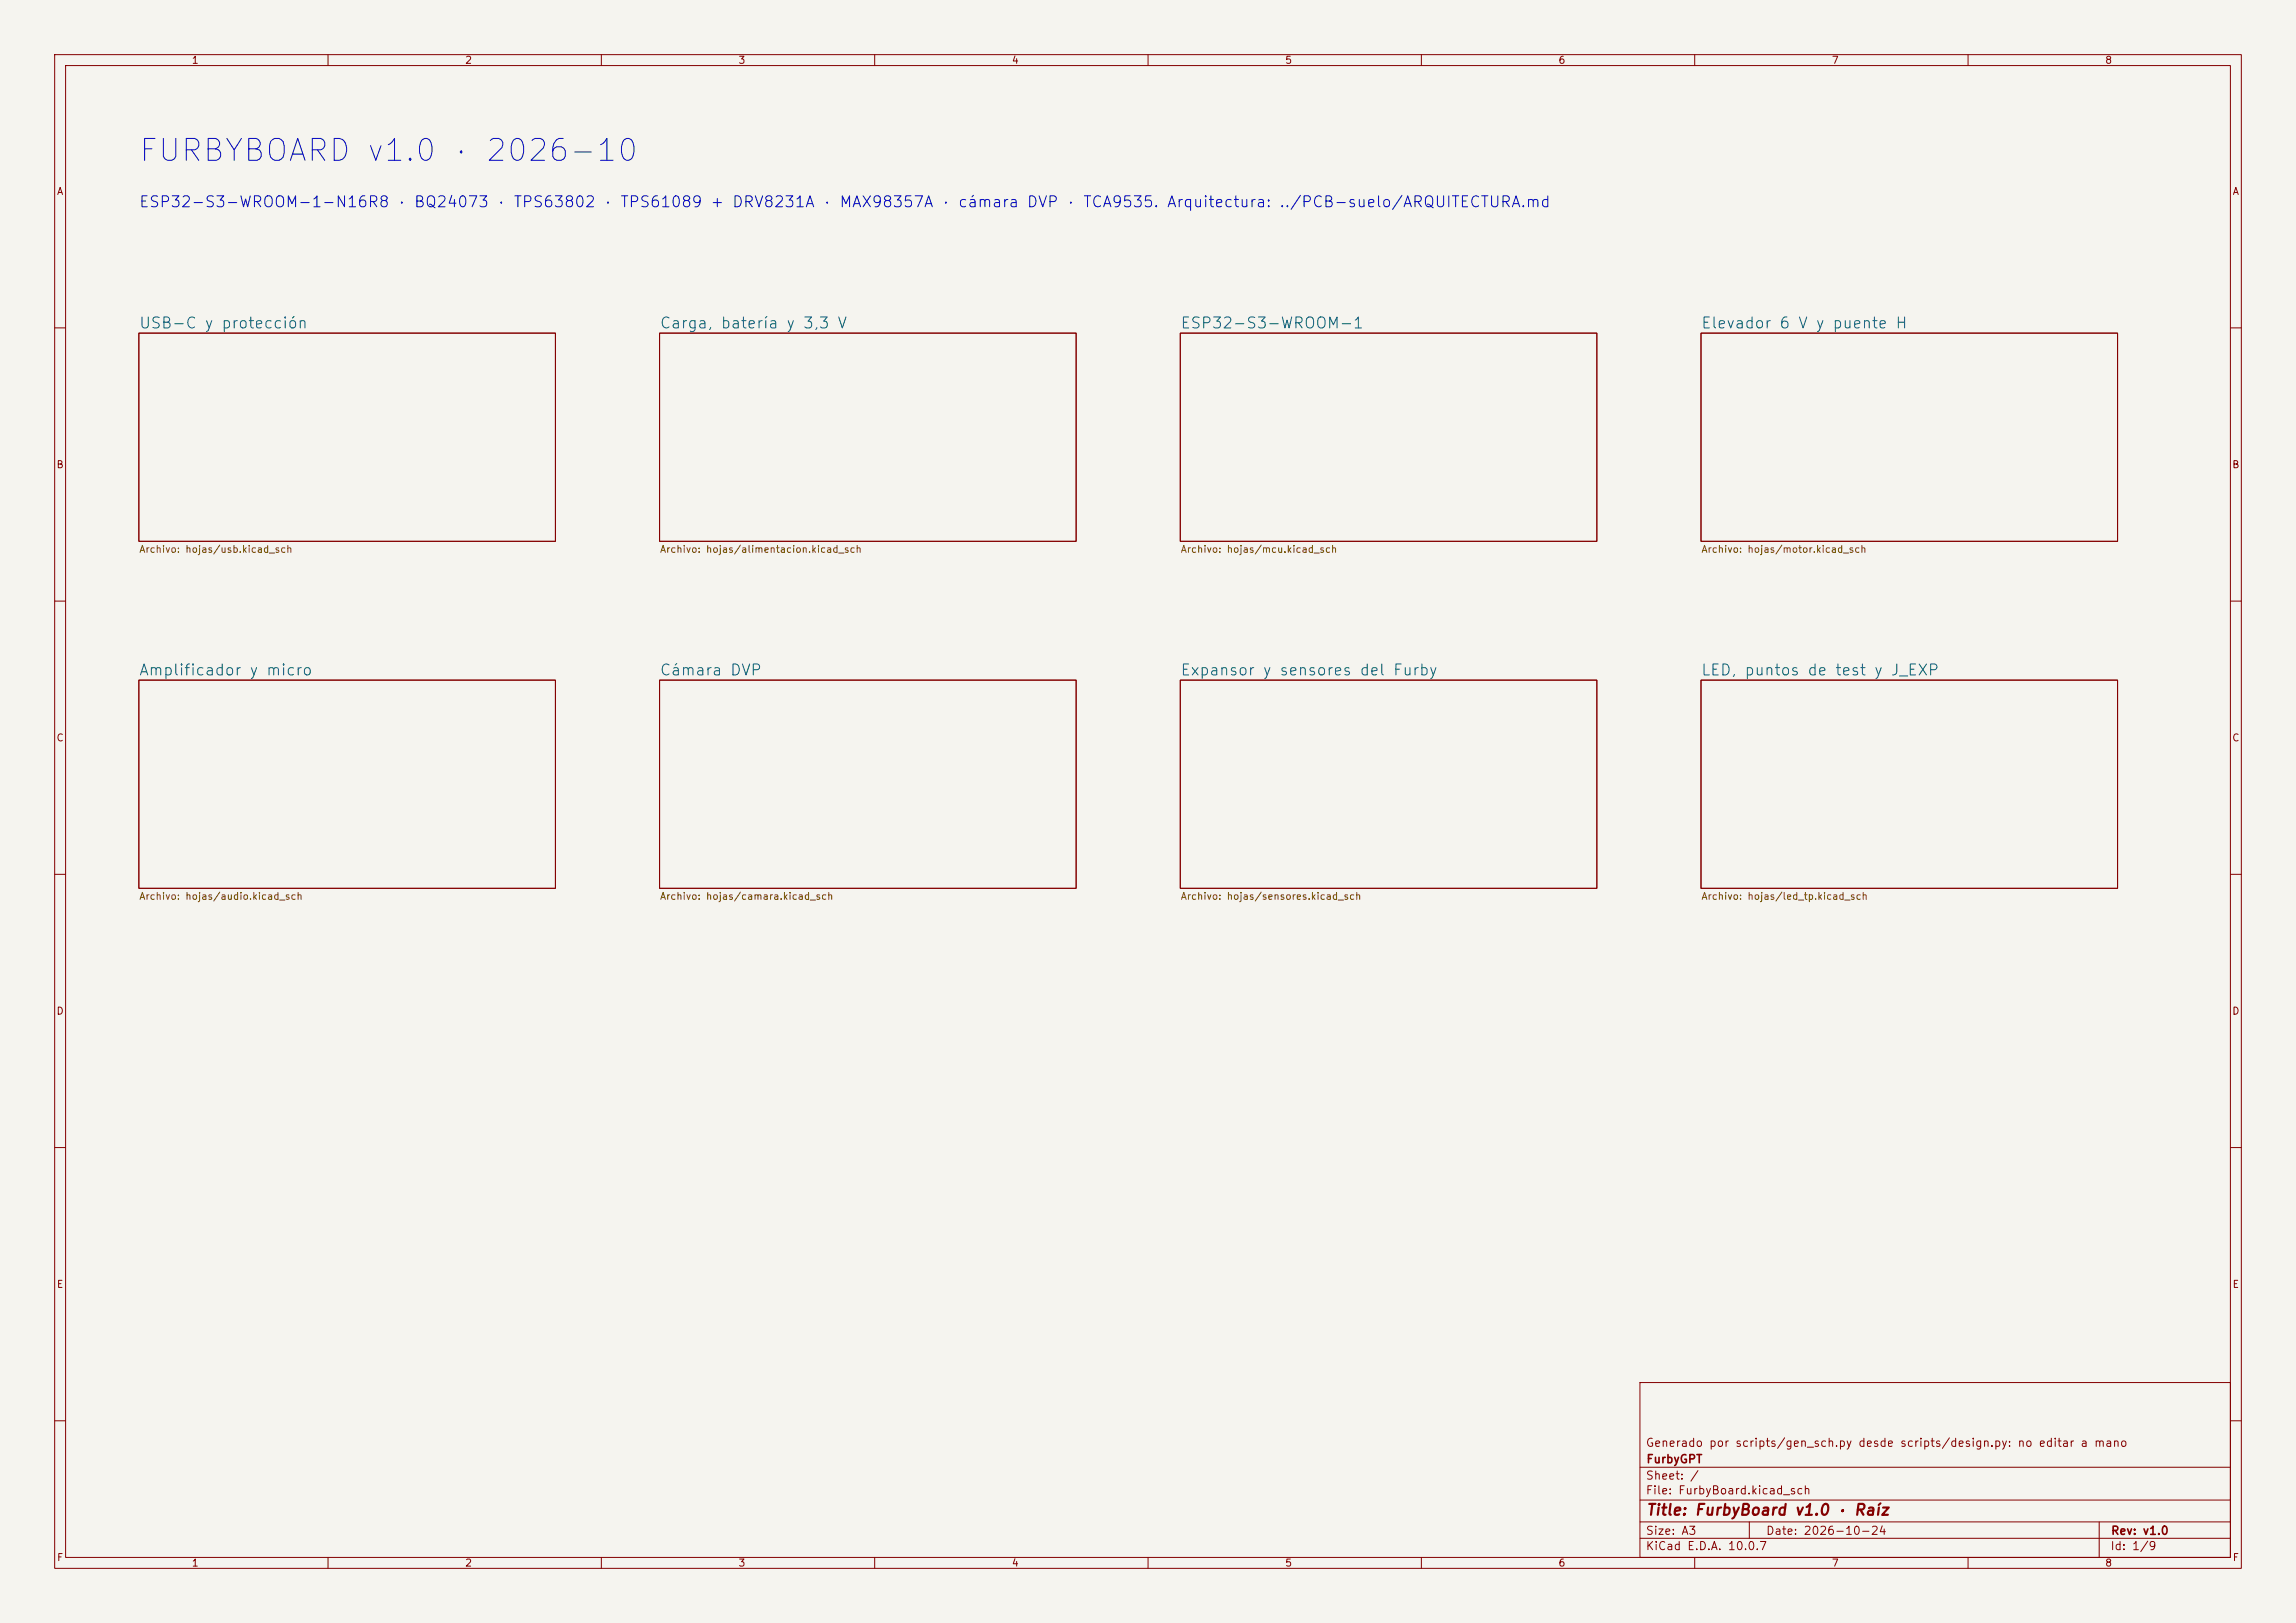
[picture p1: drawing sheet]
<svg xmlns="http://www.w3.org/2000/svg" width="420mm" height="297mm" viewBox="0 0 420 297" stroke-linecap="round" stroke-linejoin="round" font-family="sans-serif">
<defs><g id="words">
<text font-size="4" fill="#0000c2" x="25.1" y="30.5">FURBYBOARD v1.0 · 2026-10</text>
<text font-size="2" fill="#0000c2" x="25.3" y="38.4">ESP32-S3-WROOM-1-N16R8 · BQ24073 · TPS63802 · TPS61089 + DRV8231A · MAX98357A · cámara DVP · TCA9535. Arquitectura: ../PCB-suelo/ARQUITECTURA.md</text>
<g font-size="2" fill="#006464">
<text x="25.3" y="60.6">USB-C y protección</text>
<text x="120.6" y="60.6">Carga, batería y 3,3 V</text>
<text x="215.8" y="60.6">ESP32-S3-WROOM-1</text>
<text x="311.1" y="60.6">Elevador 6 V y puente H</text>
<text x="25.3" y="124.1">Amplificador y micro</text>
<text x="120.6" y="124.1">Cámara DVP</text>
<text x="215.8" y="124.1">Expansor y sensores del Furby</text>
<text x="311.1" y="124.1">LED, puntos de test y J_EXP</text>
</g>
<text font-size="2" fill="#840000" x="301" y="277.8">Title: FurbyBoard v1.0 · Raíz</text>
<g font-size="1.5" fill="#840000">
<text x="300.9" y="265.1">Generado por scripts/gen_sch.py desde scripts/design.py: no editar a mano</text>
<text x="301" y="268.1">FurbyGPT</text>
<text x="300.9" y="273.8">File: FurbyBoard.kicad_sch</text>
<text x="300.9" y="271.1">Sheet: /</text>
<text x="300.9" y="281.2">Size: A3</text>
<text x="322.9" y="281.2">Date: 2026-10-24</text>
<text x="386" y="281.2">Rev: v1.0</text>
<text x="300.9" y="284">KiCad E.D.A. 10.0.7</text>
<text x="385.9" y="284">Id: 1/9</text>
</g>
<g font-size="1.3" fill="#840000">
<text x="35" y="12">1</text>
<text x="85" y="12">2</text>
<text x="135" y="12">3</text>
<text x="185" y="12">4</text>
<text x="235" y="12">5</text>
<text x="285" y="12">6</text>
<text x="335" y="12">7</text>
<text x="385" y="12">8</text>
<text x="10.3" y="36">A</text>
<text x="408.3" y="36">A</text>
<text x="10.2" y="86">B</text>
<text x="408.2" y="86">B</text>
<text x="10.2" y="136">C</text>
<text x="408.2" y="136">C</text>
<text x="10.2" y="186">D</text>
<text x="408.2" y="186">D</text>
<text x="10.3" y="236">E</text>
<text x="408.3" y="236">E</text>
<text x="10.3" y="286">F</text>
<text x="35" y="287">1</text>
<text x="85" y="287">2</text>
<text x="135" y="287">3</text>
<text x="185" y="287">4</text>
<text x="235" y="287">5</text>
<text x="285" y="287">6</text>
<text x="335" y="287">7</text>
<text x="385" y="287">8</text>
<text x="408.3" y="286">F</text>
</g>
<g font-size="1.3" fill="#725600">
<text x="25.4" y="101.5">Archivo: hojas/usb.kicad_sch</text>
<text x="120.6" y="101.5">Archivo: hojas/alimentacion.kicad_sch</text>
<text x="215.9" y="101.5">Archivo: hojas/mcu.kicad_sch</text>
<text x="311.1" y="101.5">Archivo: hojas/motor.kicad_sch</text>
<text x="25.4" y="165">Archivo: hojas/audio.kicad_sch</text>
<text x="120.6" y="165">Archivo: hojas/camara.kicad_sch</text>
<text x="215.9" y="165">Archivo: hojas/sensores.kicad_sch</text>
<text x="311.1" y="165">Archivo: hojas/led_tp.kicad_sch</text>
</g>
</g></defs>
<path d="M0 0h420v297h-420z" fill="#f5f4ef" stroke="#f5f4ef" stroke-width=".18"/>
<g fill="none" stroke="#840000" stroke-width=".18">
<path d="M10 10h400v277h-400zM12 12h396v273h-396zM60 10v2M110 10v2M160 10v2M210 10v2M260 10v2M310 10v2M360 10v2M10 60h2M25.4 61h76.2v38.1h-76.2zM120.6 61h76.2v38.1h-76.2z"/>
<path d="M215.9 61h76.2v38.1h-76.2zM311.1 61h76.2v38.1h-76.2zM408 60h2M10 110h2M408 110h2M25.4 124.5h76.2v38.1h-76.2zM120.6 124.5h76.2v38.1h-76.2zM215.9 124.5h76.2v38.1h-76.2zM311.1 124.5h76.2v38.1h-76.2zM10 160h2M408 160h2M10 210h2"/>
<path d="M408 210h2M300 253h108v32h-108zM10 260h2M300 278.5h108M300 274.5h108M300 268.5h108M320 278.5v3M384 278.5v6.5M408 260h2M60 285v2M110 285v2M160 285v2"/>
<path d="M210 285v2M260 285v2M300 281.5h108M310 285v2M360 285v2"/>
</g>
<use href="#words"/>
</svg>
